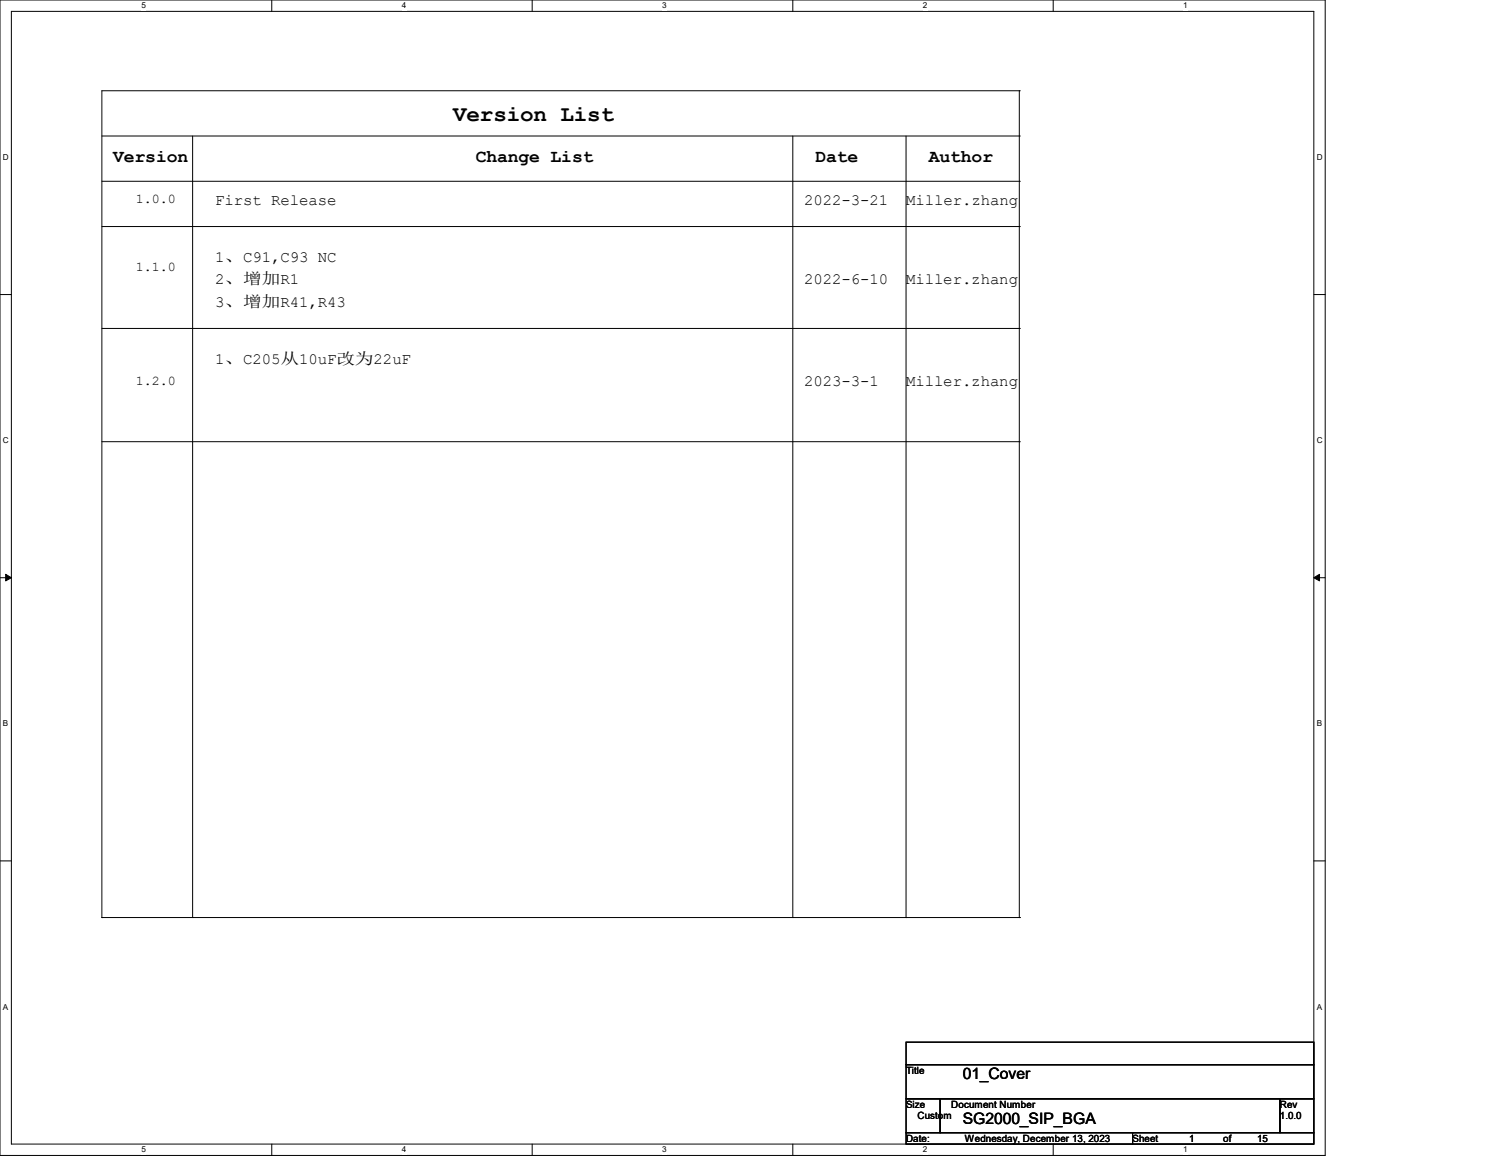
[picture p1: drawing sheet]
<svg xmlns="http://www.w3.org/2000/svg" width="279mm" height="216mm" viewBox="0 0 279 216" stroke-linecap="round" stroke-linejoin="round" font-family="sans-serif">
<defs><g id="words">
<text font-size="4.2" x="84.3" y="22.5">Version List</text>
<g font-size="3.4">
<text x="21.1" y="30.2">Version</text>
<text x="88.6" y="30.2">Change List</text>
<text x="151.8" y="30.2">Date</text>
<text x="172.9" y="30.2">Author</text>
</g>
<g font-size="2.9">
<text x="40" y="38.2">First Release</text>
<text x="149.7" y="38.2">2022-3-21</text>
<text x="168.7" y="38.2">Miller.zhang</text>
<text x="40" y="48.7">1、C91,C93 NC</text>
<text x="40" y="52.9">2、增加R1</text>
<text x="149.7" y="52.9">2022-6-10</text>
<text x="168.7" y="52.9">Miller.zhang</text>
<text x="40" y="57.2">3、增加R41,R43</text>
<text x="40" y="67.7">1、C205从10uF改为22uF</text>
<text x="149.7" y="71.9">2023-3-1</text>
<text x="168.7" y="71.9">Miller.zhang</text>
<text x="179.2" y="200.8">01_Cover</text>
<text x="179.2" y="209.3">SG2000_SIP_BGA</text>
</g>
<g font-size="2.5">
<text x="25.3" y="37.8">1.0.0</text>
<text x="25.3" y="50.5">1.1.0</text>
<text x="25.3" y="71.6">1.2.0</text>
</g>
<g font-size="1.9">
<text x="168.7" y="199.9">Title</text>
<text x="168.7" y="206.2">Size</text>
<text x="170.8" y="208.3">Custom</text>
<text x="177.1" y="206.2">Document Number</text>
<text x="238.2" y="206.2">Rev</text>
<text x="238.3" y="208.3">1.0.0</text>
<text x="168.7" y="212.5">Date:</text>
<text x="179.6" y="212.5">Wednesday, December 13, 2023</text>
<text x="210.8" y="212.5">Sheet</text>
<text x="221.4" y="212.5">1</text>
<text x="227.7" y="212.5">of</text>
<text x="234" y="212.5">15</text>
</g>
<g font-size="1.5">
<text x="26.3" y="1.6">5</text>
<text x="74.8" y="1.6">4</text>
<text x="123.3" y="1.6">3</text>
<text x="171.8" y="1.6">2</text>
<text x="220.3" y="1.6">1</text>
<text x=".6" y="29.8">D</text>
<text x="245.1" y="29.8">D</text>
<text x=".6" y="82.5">C</text>
<text x="245.1" y="82.5">C</text>
<text x=".6" y="135.2">B</text>
<text x="245.1" y="135.2">B</text>
<text x=".6" y="187.9">A</text>
<text x="245.1" y="187.9">A</text>
<text x="26.3" y="214.5">5</text>
<text x="74.8" y="214.5">4</text>
<text x="123.3" y="214.5">3</text>
<text x="171.8" y="214.5">2</text>
<text x="220.3" y="214.5">1</text>
</g>
</g></defs>
<path d="M0 0h246.7v215.1h-246.7zM2.1 2.1h242.5v210.8h-242.5z" fill="none" stroke="#000" stroke-width=".19"/>
<g fill="#fff">
<path d="M26.3 .2h.8v1.7h-.8z"/>
<path d="M26.3 213.1h.8v1.7h-.8z"/>
</g>
<path d="M50.6 0v2.1M50.6 212.9v2.2" fill="none" stroke="#000" stroke-width=".19"/>
<g fill="#fff">
<path d="M74.8 .2h.8v1.7h-.8z"/>
<path d="M74.8 213.1h.8v1.7h-.8z"/>
</g>
<path d="M99.1 0v2.1M99.1 212.9v2.2" fill="none" stroke="#000" stroke-width=".19"/>
<g fill="#fff">
<path d="M123.3 .2h.8v1.7h-.8z"/>
<path d="M123.3 213.1h.8v1.7h-.8z"/>
</g>
<path d="M147.6 0v2.1M147.6 212.9v2.2" fill="none" stroke="#000" stroke-width=".19"/>
<g fill="#fff">
<path d="M171.8 .2h.8v1.7h-.8z"/>
<path d="M171.8 213.1h.8v1.7h-.8z"/>
</g>
<path d="M196 0v2.1M196 212.9v2.2" fill="none" stroke="#000" stroke-width=".19"/>
<g fill="#fff">
<path d="M220.3 .2h.8v1.7h-.8z"/>
<path d="M220.3 213.1h.8v1.7h-.8z"/>
<path d="M.6 28.4h1v1.7h-1z"/>
<path d="M245.1 28.4h1.1v1.7h-1.1z"/>
<path d="M.6 81.2h1v1.6h-1z"/>
<path d="M245.1 81.2h1.1v1.6h-1.1z"/>
</g>
<path d="M0 54.8h2.1M244.6 54.8h2.1" fill="none" stroke="#000" stroke-width=".19"/>
<g fill="#fff">
<path d="M.6 133.9h.9v1.7h-.9z"/>
<path d="M245.1 133.9h1v1.7h-1z"/>
</g>
<path d="M0 107.5h2.1M244.6 107.5h2.1" fill="none" stroke="#000" stroke-width=".19"/>
<path d="M1.1 106.9l1 .6-1 .6zM244.6 107.5l1-.6v1.2z" fill="#000" stroke="#000" stroke-width=".19"/>
<g fill="#fff">
<path d="M.6 186.6h.9v1.7h-.9z"/>
<path d="M245.1 186.6h1v1.7h-1z"/>
</g>
<g fill="none" stroke="#000" stroke-width=".19">
<path d="M189.7 16.9h.1M189.7 16.9h-170.7v153.9M189.7 16.9v153.9M19 25.3h170.7M19 33.7h170.7M35.9 25.3v145.5M147.6 25.3v145.5M168.7 25.3v145.5M189.7 25.3h.1M189.7 33.7h.1M19 42.2h170.7M189.7 42.2h.1"/>
<path d="M19 61.1h170.7M189.7 61.1h.1M19 82.2h170.7M189.7 82.2h.1M0 160.2h2.1M19 170.8h.1M19 170.8h170.7M35.9 170.8h.1M147.6 170.8h.1M168.7 170.8h.1M189.7 170.8h.1M244.6 160.2h2.1"/>
<path d="M168.7 194h75.9v4.2h-75.9zM168.7 198.2h75.9v6.3h-75.9zM168.7 204.5h6.3v6.3h-6.3zM168.7 210.8h42.1v2.1h-42.1zM175 204.5h63.3v6.3h-63.3zM210.8 210.8h33.8v2.1h-33.8zM238.3 204.5h6.3v6.3h-6.3z"/>
</g>
<use href="#words"/>
</svg>
